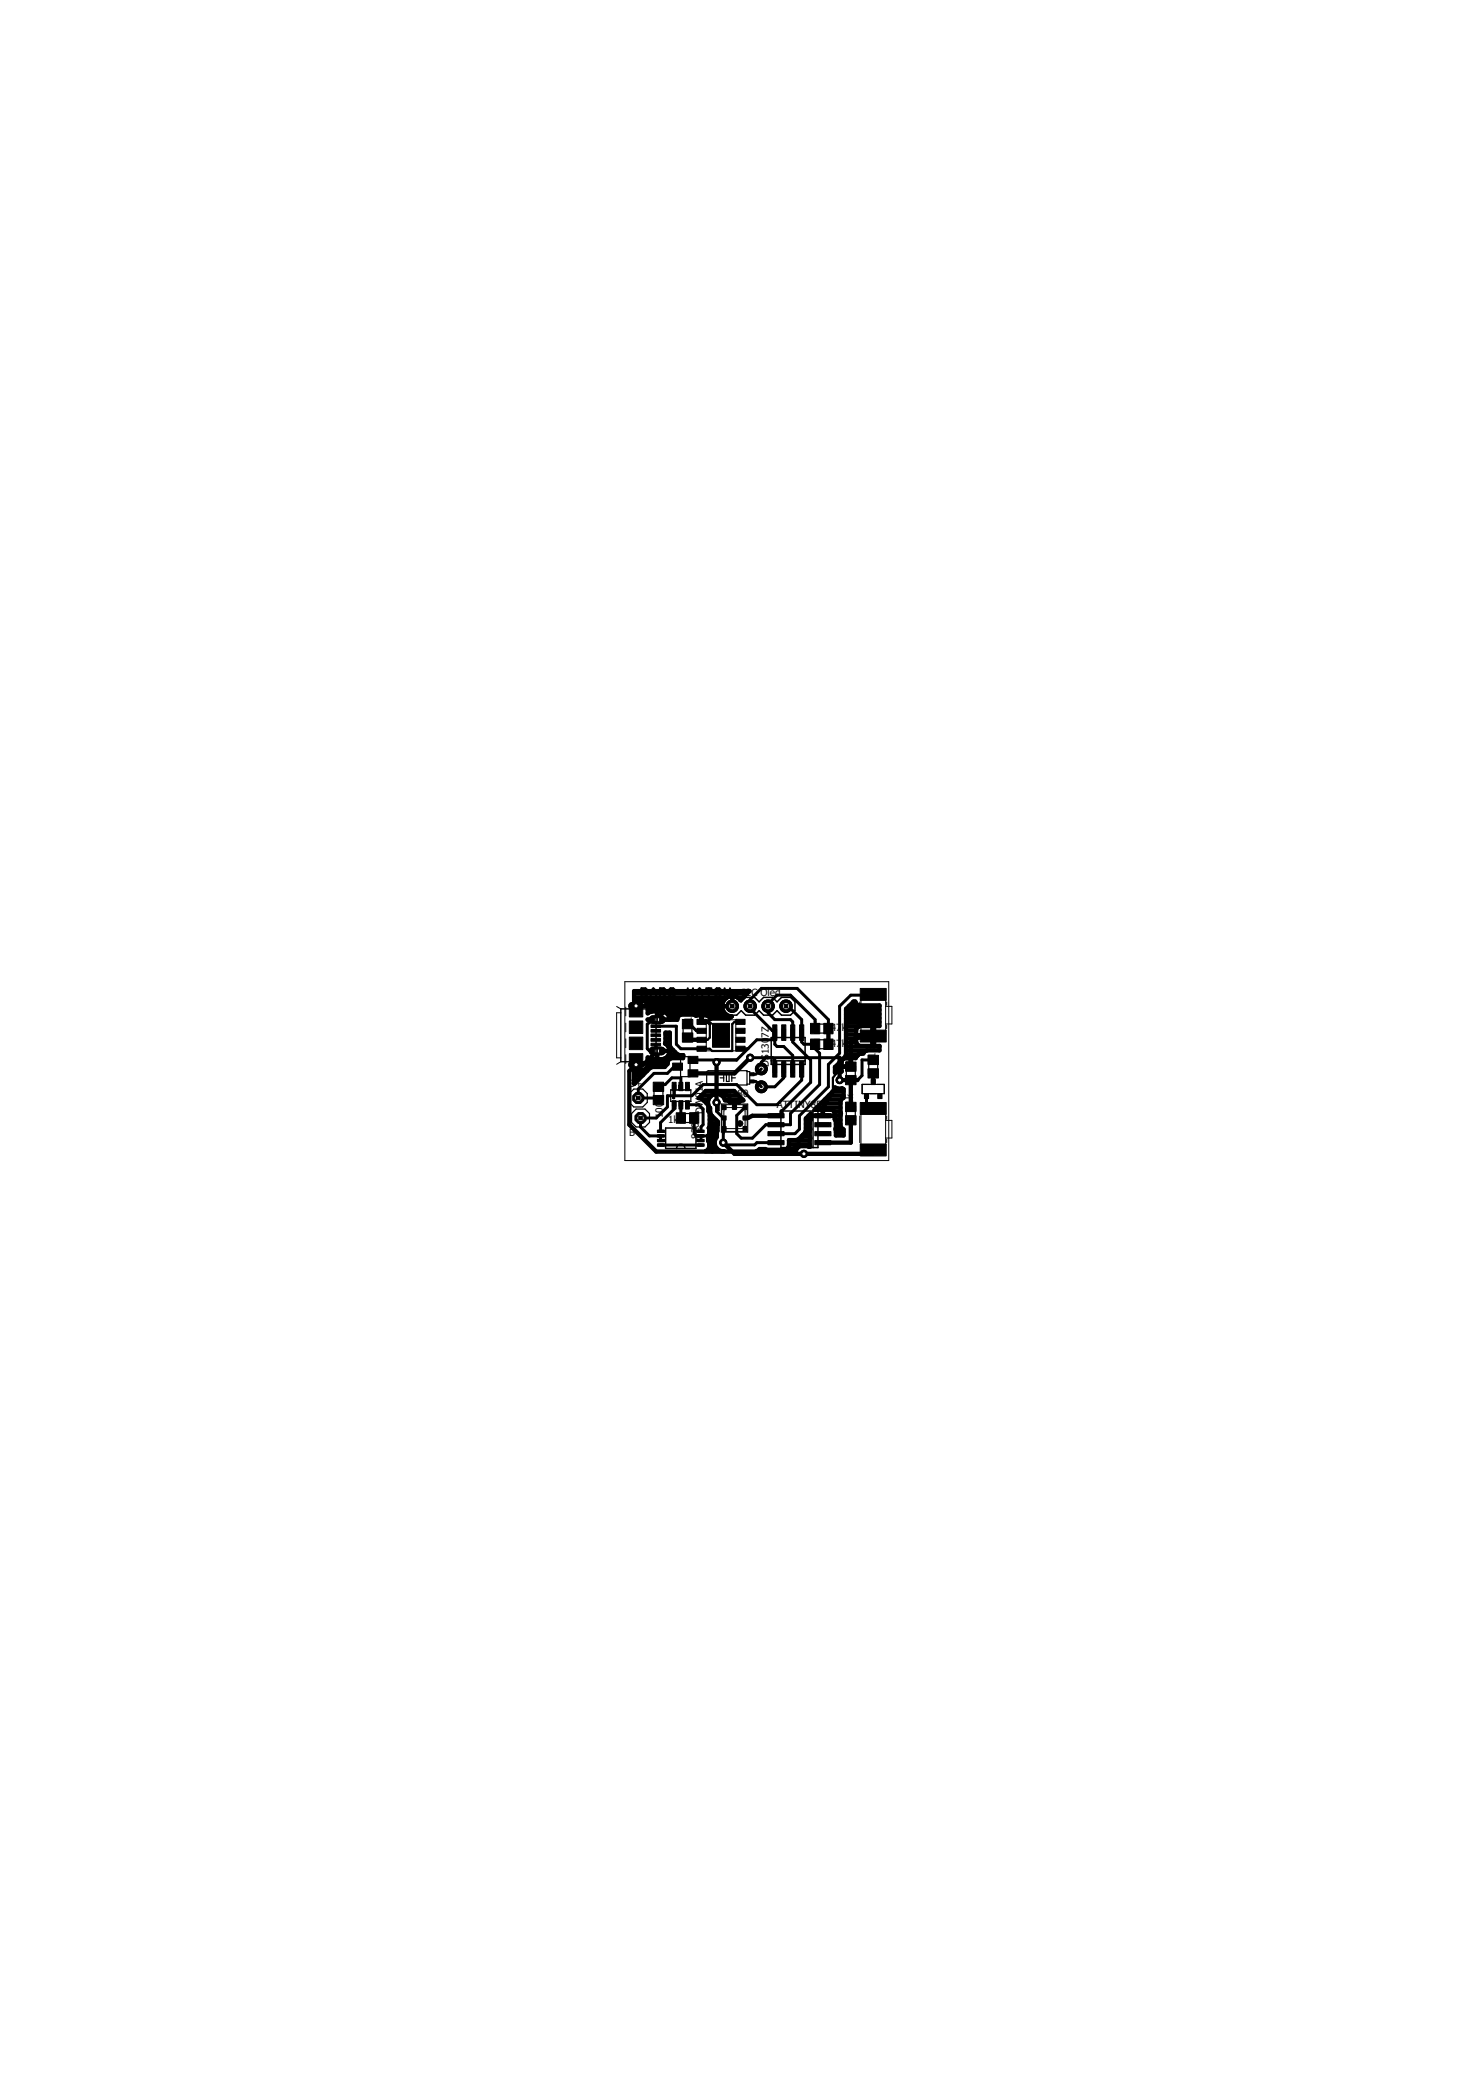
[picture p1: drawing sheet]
<svg xmlns="http://www.w3.org/2000/svg" width="210mm" height="297mm" viewBox="0 0 210 297" stroke-linecap="round" stroke-linejoin="round" font-family="sans-serif">
<defs><g id="words">
<g font-size="1.4">
<text x="105.2" y="141.2">I2C Oled</text>
<text x="98.1" y="144.9" transform="rotate(-90 98.1 144.9)">10k</text>
<text x="109" y="147.1" transform="rotate(-90 109 147.1)">7Z</text>
<text x="117.7" y="146.2">47</text>
<text x="117.7" y="148.4">47</text>
<text x="119.3" y="146.2">k</text>
<text x="119.3" y="148.4">k</text>
<text x="124.1" y="150" transform="rotate(-90 124.1 150)">1k</text>
<text x="89.2" y="154.1">B+</text>
<text x="101" y="155.5">B</text>
<text x="101.9" y="155.5">MP180</text>
<text x="109" y="151.2" transform="rotate(-90 109 151.2)">DS130</text>
<text x="120.9" y="150.9" transform="rotate(-90 120.9 150.9)">1k</text>
<text x="89.2" y="161.1">B-</text>
<text x="94" y="158.5" transform="rotate(-90 94 158.5)">100</text>
<text x="94.7" y="159.2">1k</text>
<text x="99" y="161.5" transform="rotate(-90 99 161.5)">8205A</text>
<text x="99.6" y="157.9" transform="rotate(-90 99.6 157.9)">DW01A</text>
<text x="110.1" y="157.2">ATTINY85</text>
<text x="120.9" y="156.6" transform="rotate(-90 120.9 156.6)">1k</text>
</g>
</g></defs>
<path d="M101.6 150.6v5.7M119 150v3.1M102.5 162l1.6 1.6h9.8" fill="none" stroke="#000" stroke-width=".61"/>
<path d="M106.3 150h12.7" fill="none" stroke="#000" stroke-width=".42"/>
<circle cx="111.4" cy="142.7" r=".89" fill="#000" stroke="#000" stroke-width=".14"/>
<circle cx="111.4" cy="142.7" r=".51" fill="#fff" stroke="#000" stroke-width=".14"/>
<circle cx="108.9" cy="142.7" r=".89" fill="#000" stroke="#000" stroke-width=".14"/>
<circle cx="108.9" cy="142.7" r=".51" fill="#fff" stroke="#000" stroke-width=".14"/>
<circle cx="106.3" cy="142.7" r=".89" fill="#000" stroke="#000" stroke-width=".14"/>
<circle cx="106.3" cy="142.7" r=".51" fill="#fff" stroke="#000" stroke-width=".14"/>
<circle cx="103.8" cy="142.7" r=".89" fill="#000" stroke="#000" stroke-width=".14"/>
<circle cx="103.8" cy="142.7" r=".51" fill="#fff" stroke="#000" stroke-width=".14"/>
<circle cx="90.5" cy="155.7" r=".83" fill="#000" stroke="#000" stroke-width=".14"/>
<circle cx="90.5" cy="155.7" r=".51" fill="#fff" stroke="#000" stroke-width=".14"/>
<circle cx="90.8" cy="158.5" r=".83" fill="#000" stroke="#000" stroke-width=".14"/>
<circle cx="90.8" cy="158.5" r=".51" fill="#fff" stroke="#000" stroke-width=".14"/>
<circle cx="107.9" cy="154.1" r=".85" fill="#000" stroke="#000" stroke-width=".14"/>
<circle cx="107.9" cy="154.1" r=".4" fill="#fff" stroke="#000" stroke-width=".14"/>
<circle cx="107.9" cy="151.6" r=".85" fill="#000" stroke="#000" stroke-width=".14"/>
<circle cx="107.9" cy="151.6" r=".4" fill="#fff" stroke="#000" stroke-width=".14"/>
<path d="M89.6 151h1.1" fill="none" stroke="#000" stroke-width="1.1"/>
<circle cx="90.1" cy="151" r=".3" fill="#fff" stroke="#000" stroke-width=".14"/>
<path d="M89.6 142.6h1.1" fill="none" stroke="#000" stroke-width="1.1"/>
<circle cx="90.1" cy="142.6" r=".3" fill="#fff" stroke="#000" stroke-width=".14"/>
<path d="M92.5 144.6h1.2" fill="none" stroke="#000" stroke-width="1.2"/>
<circle cx="93.1" cy="144.6" r=".36" fill="#fff" stroke="#000" stroke-width=".14"/>
<path d="M92.5 149h1.2" fill="none" stroke="#000" stroke-width="1.2"/>
<circle cx="93.1" cy="149" r=".36" fill="#fff" stroke="#000" stroke-width=".14"/>
<circle cx="101.6" cy="150.6" r=".51" fill="#000" stroke="#000" stroke-width=".14"/>
<circle cx="101.6" cy="150.6" r=".3" fill="#fff" stroke="#000" stroke-width=".14"/>
<circle cx="101.6" cy="156.3" r=".51" fill="#000" stroke="#000" stroke-width=".14"/>
<circle cx="101.6" cy="156.3" r=".3" fill="#fff" stroke="#000" stroke-width=".14"/>
<circle cx="113.9" cy="163.6" r=".51" fill="#000" stroke="#000" stroke-width=".14"/>
<circle cx="113.9" cy="163.6" r=".3" fill="#fff" stroke="#000" stroke-width=".14"/>
<circle cx="102.5" cy="162" r=".51" fill="#000" stroke="#000" stroke-width=".14"/>
<circle cx="102.5" cy="162" r=".3" fill="#fff" stroke="#000" stroke-width=".14"/>
<circle cx="119" cy="153.1" r=".51" fill="#000" stroke="#000" stroke-width=".14"/>
<circle cx="119" cy="153.1" r=".3" fill="#fff" stroke="#000" stroke-width=".14"/>
<circle cx="106.3" cy="150" r=".51" fill="#000" stroke="#000" stroke-width=".14"/>
<circle cx="106.3" cy="150" r=".3" fill="#fff" stroke="#000" stroke-width=".14"/>
<g fill="#000" stroke="#000" stroke-width=".14">
<path d="M89.2 144.8h1.9v1.7h-1.9zM89.2 142.6h1.9v1.6h-1.9zM89.2 147h1.9v1.8h-1.9zM89.2 149.4h1.9v1.6h-1.9zM92.3 147.9h1.3v.4h-1.3zM92.3 147.3h1.3v.3h-1.3zM92.3 146.6h1.3v.4h-1.3zM92.3 146h1.3v.3h-1.3zM92.3 145.3h1.3v.4h-1.3zM92.6 155.3h1.5v1.3h-1.5zM92.6 153.4h1.5v1.3h-1.5zM95.3 156.1h.5v1.1h-.5z"/>
<path d="M95.3 153.5h.5v1.1h-.5zM95.3 150.7h1.4v1h-1.4zM95.8 157.8h1.4v1.5h-1.4zM96.2 156.1h.6v1.1h-.6zM96.2 153.5h.6v1.1h-.6zM96.7 144.5h1.5v1.4h-1.5zM96.7 146.5h1.5v1.3h-1.5zM97.2 156.1h.5v1.1h-.5zM97.2 153.5h.5v1.1h-.5zM97.5 149.8h1.4v1h-1.4zM97.5 151.7h1.4v1h-1.4zM97.7 157.8h1.3v1.5h-1.3z"/>
<path d="M98.8 145.8h1.3v.7h-1.3zM98.8 144.5h1.3v.7h-1.3zM98.8 147.1h1.3v.7h-1.3zM98.8 148.3h1.3v.8h-1.3zM101 145.1h2.4v3.4h-2.4zM102.4 156.7h.5v.6h-.5zM102.4 158.2h.5v.6h-.5zM102.4 159.7h.5v.6h-.5zM103.8 156.8h.6v.5h-.6zM104.3 145.8h1.3v.7h-1.3zM104.3 144.5h1.3v.7h-1.3zM104.3 147.1h1.3v.7h-1.3z"/>
<path d="M104.3 148.3h1.3v.8h-1.3zM105.3 159.7h.5v.6h-.5zM105.3 158.2h.5v.6h-.5zM105.3 156.7h.5v.6h-.5zM108.8 159.2h2.3v.6h-2.3zM108.8 157.9h2.3v.6h-2.3zM109.5 150.5h.6v2.2h-.6zM109.5 145.3h.6v2.2h-.6zM110.8 150.5h.6v2.2h-.6zM110.8 145.3h.6v2.2h-.6zM112.1 150.5h.5v2.2h-.5zM112.1 145.3h.5v2.2h-.5z"/>
<path d="M113.3 150.5h.6v2.2h-.6zM113.3 145.3h.6v2.2h-.6zM114.9 145.1h1.3v1.5h-1.3zM114.9 147.3h1.3v1.5h-1.3zM115.5 159.2h2.3v.6h-2.3zM115.5 157.9h2.3v.6h-2.3zM116.8 145.1h1.3v1.5h-1.3zM116.8 147.3h1.3v1.5h-1.3zM119.8 158.2h1.5v1.3h-1.5zM119.8 156.3h1.5v1.3h-1.5zM119.8 152.5h1.5v1.3h-1.5zM119.8 150.6h1.5v1.3h-1.5z"/>
<path d="M121.9 146h3.7v1.7h-3.7zM121.9 140.1h3.7v1.7h-3.7zM121.9 156.3h3.7v1.7h-3.7zM122.5 155h.6v.8h-.6zM123 151.5h1.5v1.3h-1.5zM123 149.6h1.5v1.3h-1.5zM123.5 153.1h.6v.7h-.6zM124.4 155h.6v.8h-.6zM93.2 160.2h.9v.4h-.9zM93.2 160.9h.9v.3h-.9zM93.2 161.5h.9v.4h-.9zM93.2 162.2h.9v.3h-.9z"/>
<path d="M98.9 162.2h.9v.3h-.9zM98.9 161.5h.9v.4h-.9zM98.9 160.9h.9v.3h-.9zM98.9 160.2h.9v.4h-.9zM108.8 160.4h2.3v.6h-2.3zM108.8 161.7h2.3v.6h-2.3zM115.5 160.4h2.3v.6h-2.3zM115.5 161.7h2.3v.6h-2.3zM121.9 162.2h3.7v1.7h-3.7z"/>
</g>
<g fill="none" stroke="#000" stroke-width=".42">
<path d="M92.9 145.5h3v2.6l.6 .6h2.9M93.2 144.6h-.5l-1 .6v3.5l.4 .3h.8v-.9l.2 .9M93.3 156h.1M95.5 154.1v1.3M95.5 154.1h.1M95.6 156.7l-.1 .5-1.9 2v1.2M96 151.2h-.5l-.9 1h-1.9l-2.2 2.2v1.3h2.5l.3 .3M96.5 154.1v-1.3h-1.3l-.9 1h-1.3l.3 .3M96.5 156.7v1.8M97.4 156.7l1.6-.1 .7 .6v2.3l-.3 .3v.6M97.8 145.2l.9 1h.7M98.2 150.3h6.2"/>
<path d="M98.4 158.5v2.2l.3 .4h2.2M99.4 144.9h.9M101.6 156.3v1.3l.9 .9h.2v1.8l-.2 .4v1.3l.3 .3h4.2l.3-.3h2.7M101.6 150.3v.3M103.8 142.7h-4.1l-.4 .3M104.1 156.3l-1.3-1.3h-1.6l-.9 1v1.6l.6 .9v4.8M104.4 150.3l2.9-2.9h2.5v.7l.3 .3h1l1.3 1.2v2M104.4 150.3h.1M104.9 148.7h1.1M106.3 142.7v-1l1.6-1.6h5.1l4.4 4.5v3.5M106.3 143l3.2 3.2h.3v.2l-.2-.2M107.9 151.6v-1l.6-.6h1l.3 .3v1.3"/>
<path d="M111.1 151.6v1.2l-1.3 1.3h-1.9M111.7 142.7l1.9 1.9v3.1l.3 .4h1.6v.6l.7 .6v4.5l-4.2 4.1v1.6h-3.5l-1.9 1.9h-1.5l-.7-.7v-2.5l1.2-1.2M113.6 151.6v1.5l-3.5 3.5h-2.8l-2.9-2.8h-4.7l-1.6 1.6h-3.5v1.6l-1.6 1.5h-2.2v1.3l1.2 1.3h1.6v.6M115.5 145.8v-1.2l-3.5-3.5h-1.9l-1.2 1.2v1.3l.9 1h2.2l.4 .3v2.8l2.5 2.6v3.2l-4.1 4.1M116.6 158.2h-1.4l-.6 .6v1.6l-2.6 2.9M122.8 155.4v1.8M122.8 157.2v.1M123.5 141.1h-2.9l-1.6 1.6v6.6l-1.6 1.6v3.2l-4.1 4.1v1.9l-.6 .6h-2.7M123.8 150.3h-1.6v2.2l-.7 .6M123.8 157.2h-.1h-.9M93.6 162.3h5.8M99.4 161.1v.6"/>
</g>
<g fill="none" stroke="#000" stroke-width=".61">
<path d="M89.9 153.6h.1M89.9 153h.7M89.9 152.4h1.2M89.9 151.8h1.8M89.9 141.5h13.1M89.9 140.9h16M90.1 142.6h12.2M91.1 155.7h-.6M91.5 142h11M91.8 150.7h2.8M91.8 150.1h.4M91.8 143.2h10.6"/>
<path d="M93.1 142.6v2l1.5-1.6h4.7l.1 .1v1.8M93.1 143.4v1.2M93.1 150.1h.1M93.1 149.5h.1M93.1 149h.1M93.1 144.4h.1M93.1 143.8h.1M93.2 148.8l-.1 1.4M94.1 150.1h.8M94.3 147.8v.2a1.16 1.16 0 0 1 .6 1.2 1.16 1.16 0 0 1-1.1 1h-1.5l-.5-.3v1.2l-.3 .5-.3 .1h-1.3v2l2.3-2.3 .3-.1M94.3 147.8v-1.4h.6v1.9l.4 .5M94.3 147.8h.6"/>
<path d="M94.3 147.2h.6M94.3 146.7h.6M94.6 143.8h8.2M94.7 148.4h.3M94.8 149.5h1.4M94.9 144.4h1.1M94.9 149h-1.8l-1.9 2h-1.1l-.9 .9v7.6l3.8 3.8h19M94.9 144.6h-3.1M94.9 149h.6M94.9 150.1l-.2 .2-.1 .6-.4 .4h-2.5M95.3 148.8h.1M95.3 148.8l.7 .7 .3 .1h.5v.4h-1.6l-.3 .1"/>
<path d="M97.5 147.1l-.4 .3h2.3M97.5 145.2h.3M99 155.7l1-1h4l1.4 1.3-.5 .1-.2 .2-.2-.1h-.8l-.2 .1-.2-.2-.5-.1a1.23 1.23 0 0 0-1.6-.9 1.23 1.23 0 0 0-.8 1.6l-.9-.8zM99.4 155.3h1.4M99.4 144.9h.9M99.4 144.4h.1M99.6 155.9h.8M100 154.7h4.1M100.2 156.5h.2M100.5 159.9a1.12 1.12 0 0 1-.1 1.1M100.5 159.9h1.2M100.6 157.1h.1"/>
<path d="M100.6 157.1l-.1-.1 .1 .1v.7l.2 .3 .9 1-.1 2.1a1.23 1.23 0 0 0 .7 2M100.6 158.2h.3M100.6 157.1v2.6l-.1 .2M100.6 159.4h1.1M100.6 158.8h.9M100.6 157.6h.1M100.6 144.3l.1 .2M100.6 144.4h2.8M100.7 144.5h.1M102.3 155.3h2.4M102.3 142.7h1.5M102.7 155.9h2.6"/>
<path d="M102.8 143.8a1.45 1.45 0 0 1 0-2.2 1.45 1.45 0 0 1 2.1 .2l1.3-1.3h-16.3v1.4h1.3l.3 .1 .3 .5v1.2l.7-.3h1.3a1.15 1.15 0 0 1 1.1 1.2h1.1a.71 .71 0 0 1 .5-.8h1.8l.3 .2h1.6l.4 .3M102.8 143.8l.4 .2 .5 .1-.3 .3h-2.5l-.2 .1M103.8 142.6h.1M103.8 141.2v1.5M103.8 142h.1M103.8 141.5h.1M104.1 156.2v.8M104.1 156.5h.1M104.6 141.5h.7M106.3 142.7v.3M106.3 150l-2.2 2.2h-5.9M109.8 146.4v1"/>
<path d="M110.8 157.6v.6h-4.2l-.6 .3h-.4M111.4 142.7h.3M114.2 159.9h.6M114.2 159.4h.6M114.2 158.8h.7M114.6 158.2h4.5M114.9 158.8l.1-.1-.1-.8-.7 .7v1.7l-.1 .3-.9 .9-.4 .1h-1v.9l-.3 .4-.2 .1h-2.6l-.2-.1h-.8l-.5 .3h5.6a1.19 1.19 0 0 1 1.8-.6M114.9 158.8l-.1 .2v3.6h-.2M115.7 157.1h3.4M116.3 156.5h2.8M116.6 157.6h.1M116.9 155.9h2.3"/>
<path d="M117.4 145.8v2.3M117.5 155.3h2.1M118.2 157.6h.9M118.3 151.8h1M118.4 158.8h.7M118.5 159.9h.8M118.5 159.4h.6M118.9 150.7h.4M119 153.1h2.5M119.2 155.9l.4-.3v-1.2l-.2-.1h-.6l-.5-.1-.1 .4-2.8 2.8h2.6l.2 .2 .1 .2 .1 1M119.2 155.9l-.1 .2v3.5l.1 .3 .4 .2v.9h-1.1v-2l-.1-.2M119.5 150.1h.1"/>
<path d="M119.5 150.1l-1.2 1.2v.8l.5-.2h.5v-.6M119.6 154.7h-1.6l-1.4 2.4v1.1M119.9 145.5h1.8M119.9 149.5l-.4 .6M119.9 149.5h1.7M119.9 149h2.9M119.9 148.4h4.8M119.9 147.8h1.5M119.9 147.2h1.4M119.9 146.7h1.4M119.9 146.1h1.4M119.9 144.9h4.8"/>
<path d="M119.9 144.4h4.8M119.9 143.8h4.8M119.9 143.2h4.8M120.4 142.6h4.3M120.6 150h-.8l-.3 .1M120.6 150.7h.1M120.6 150.1h.1M120.6 151.2v.1M120.6 153.1v3.9M120.6 158.8v3.2h-4M120.9 142h.3M121.3 147.8v-.8h2.6v1.3h.8v.6h-1.8l-.3 .1-.2 .4h-.4"/>
<path d="M121.4 149.8l-.1 .2h-.7v1.2h-1.3v-.7l.1-.3M121.4 149.8h.1M121.7 149.5h.1M121.7 149.5l-.3 .3M122 149.4h.1M122 149.4l-.3 .1M123.6 145.5v2.8h-1.8l-.3-.2-.2-.3M123.6 147.8h.3M123.6 147.2h.3M123.6 146.7h.3M123.6 146.1h.3M123.8 146.9l-2.7 .3-.5 .5v3.6h-2.3"/>
<path d="M123.8 141l-.3 .1M123.8 152.2v1.2M123.9 145.5v1.3h-2.6l.1-1 .3-.3h3v-2.9h-2.9l-.5-.4-.1-.2h-.2l-1.1 1v6.5M100.4 161.7l.1 .3v.7l-.1 .2-.4 .3 2.6 .1M100.4 161v.7M100.4 161.1h1.2M100.4 161.7h.9M100.5 162.8h1.1M100.5 162.2h.8M100.5 160.5h1.1M111.6 162.8h1.4M111.8 162.2h3"/>
<path d="M111.8 161.7h3M113.6 161.1h1.2M114.1 160.5h.7M114.6 162.6h.1M118.5 160.5h1.1M123.8 163l-.1 .6h-9.8"/>
</g>
<path d="M100.3 144.9l.3 .3v1.9l-.3 .3h-.9M104.9 144.9h-.8l-.3 .3v3.8h-2.9l-.3-.3h-1.2M119.3 151.2l-1.3 1.6v1.9" fill="none" stroke="#000" stroke-width=".32"/>
<circle cx="111.4" cy="142.7" r=".89" fill="#000" stroke="#000" stroke-width=".14"/>
<circle cx="111.4" cy="142.7" r=".51" fill="#fff" stroke="#000" stroke-width=".14"/>
<circle cx="108.9" cy="142.7" r=".89" fill="#000" stroke="#000" stroke-width=".14"/>
<circle cx="108.9" cy="142.7" r=".51" fill="#fff" stroke="#000" stroke-width=".14"/>
<circle cx="106.3" cy="142.7" r=".89" fill="#000" stroke="#000" stroke-width=".14"/>
<circle cx="106.3" cy="142.7" r=".51" fill="#fff" stroke="#000" stroke-width=".14"/>
<circle cx="103.8" cy="142.7" r=".89" fill="#000" stroke="#000" stroke-width=".14"/>
<circle cx="103.8" cy="142.7" r=".51" fill="#fff" stroke="#000" stroke-width=".14"/>
<circle cx="90.5" cy="155.7" r=".83" fill="#000" stroke="#000" stroke-width=".14"/>
<circle cx="90.5" cy="155.7" r=".51" fill="#fff" stroke="#000" stroke-width=".14"/>
<circle cx="90.8" cy="158.5" r=".83" fill="#000" stroke="#000" stroke-width=".14"/>
<circle cx="90.8" cy="158.5" r=".51" fill="#fff" stroke="#000" stroke-width=".14"/>
<circle cx="107.9" cy="154.1" r=".85" fill="#000" stroke="#000" stroke-width=".14"/>
<circle cx="107.9" cy="154.1" r=".4" fill="#fff" stroke="#000" stroke-width=".14"/>
<circle cx="107.9" cy="151.6" r=".85" fill="#000" stroke="#000" stroke-width=".14"/>
<circle cx="107.9" cy="151.6" r=".4" fill="#fff" stroke="#000" stroke-width=".14"/>
<path d="M89.6 151h1.1" fill="none" stroke="#000" stroke-width="1.1"/>
<circle cx="90.1" cy="151" r=".3" fill="#fff" stroke="#000" stroke-width=".14"/>
<path d="M89.6 142.6h1.1" fill="none" stroke="#000" stroke-width="1.1"/>
<circle cx="90.1" cy="142.6" r=".3" fill="#fff" stroke="#000" stroke-width=".14"/>
<path d="M92.5 144.6h1.2" fill="none" stroke="#000" stroke-width="1.2"/>
<circle cx="93.1" cy="144.6" r=".36" fill="#fff" stroke="#000" stroke-width=".14"/>
<path d="M92.5 149h1.2" fill="none" stroke="#000" stroke-width="1.2"/>
<circle cx="93.1" cy="149" r=".36" fill="#fff" stroke="#000" stroke-width=".14"/>
<circle cx="101.6" cy="150.6" r=".51" fill="#000" stroke="#000" stroke-width=".14"/>
<circle cx="101.6" cy="150.6" r=".3" fill="#fff" stroke="#000" stroke-width=".14"/>
<circle cx="101.6" cy="156.3" r=".51" fill="#000" stroke="#000" stroke-width=".14"/>
<circle cx="101.6" cy="156.3" r=".3" fill="#fff" stroke="#000" stroke-width=".14"/>
<circle cx="113.9" cy="163.6" r=".51" fill="#000" stroke="#000" stroke-width=".14"/>
<circle cx="113.9" cy="163.6" r=".3" fill="#fff" stroke="#000" stroke-width=".14"/>
<circle cx="102.5" cy="162" r=".51" fill="#000" stroke="#000" stroke-width=".14"/>
<circle cx="102.5" cy="162" r=".3" fill="#fff" stroke="#000" stroke-width=".14"/>
<circle cx="119" cy="153.1" r=".51" fill="#000" stroke="#000" stroke-width=".14"/>
<circle cx="119" cy="153.1" r=".3" fill="#fff" stroke="#000" stroke-width=".14"/>
<circle cx="106.3" cy="150" r=".51" fill="#000" stroke="#000" stroke-width=".14"/>
<circle cx="106.3" cy="150" r=".3" fill="#fff" stroke="#000" stroke-width=".14"/>
<path d="M94.3 159.9h4.3v2.9h-4.3zM102.5 142l.6-.6h1.3l.7 .6 .6-.6h1.3l.6 .6 .6-.6h1.3l.6 .6 .7-.6h1.2l.7 .6v1.3l-.7 .6h-1.2l-.7-.6-.6 .6h-1.3l-.6-.6-.6 .6h-1.3l-.6-.6-.7 .6h-1.3l-.6-.6zM109.3 147.1h4.8v3.8h-4.8zM109.3 150.4h4.8M110.7 157.5h5.2v5.2h-5.2zM115.2 157.5v5.2M95.9 162.8a.6 .6 0 0 1 .6-.6 .6 .6 0 0 1 .6 .6" fill="none" stroke="#000" stroke-width=".21"/>
<g fill="none" stroke="#000" stroke-width=".17">
<path d="M89.8 154.4h1.3l.6 .6v1.3l-.6 .7h-1.3l-.6-.7v-1.3zM90.1 157.2h1.3l.7 .7v1.3l-.7 .6h-1.3l-.6-.6v-1.3zM92.7 154.6v.8M94 154.6v.8M95.1 154.5h2.8v1.7h-2.8zM96.5 149.8h1.3v2.9h-1.3zM96.8 145.8v.8M97 159.2h.9M97 157.9h.9M98.1 145.8v.8M100.2 151.9l5.7-.1v2h-5.6l-.1-.2v-1.5zM102.1 152.8h.5"/>
<path d="M102.6 152.3v1M103 152.3h.3v1h-.3zM103.7 152.3v1M103.7 152.8h.5M105.9 151.9h.4v1.8h-.4M116.1 145.2h.8M116.1 146.5h.8M116.1 147.4h.8M116.1 148.7h.8M120 151.8v.8M120 157.5v.8M121.2 151.8v.8"/>
<path d="M121.2 157.5v.8M122.2 153.8h3.1v1.3h-3.1zM123.1 150.8v.8M124.4 150.8v.8"/>
</g>
<g fill="none" stroke="#000" stroke-width=".14">
<path d="M88.6 139.2h37.4v25.3h-37.4zM87.4 142.7l.6 .3M88 143h5v7.5h-5M88 143v7.5M88 150.5l-.6 .4M88 143.6h-.6v6.4h.6M88.7 142.8v1.2M88.7 145.1v1.2M88.7 147.3v1.2M88.7 149.5v1.3M93 144.3h.2v.5h-.2M93 148.7h.2v.6h-.2"/>
<path d="M100.1 144.6h4.2v4.4h-4.2zM102.2 156.5h3.8v4h-3.8zM102.3 156.6h3.6v3.8h-3.6zM102.7 157.2l.4-.2h2l.4 .2 .1 .3v2l-.2 .4-.3 .1h-2l-.3-.1-.2-.4v-2zM121.9 142v3.8M121.9 158.2v3.8M122 141.2h3.5v5.5h-3.5zM122 157.4h3.5v5.5h-3.5zM122.3 141.2v-.8h3v.8M122.3 146.7v.7h3v-.7M122.3 157.4v-.8h3v.8M125.5 142.7h.9v2.5h-.9"/>
<path d="M125.5 158.9h.9v2.5h-.9M125.7 142v.5M125.7 145.3v.5M125.7 158.2v.5M122.3 162.9v.7h3v-.7M125.7 161.5v.5"/>
</g>
<g fill="#000" stroke="#000" stroke-width=".14">
<path d="M95.4 155.5h.2v.3h-.2l-.1-.1 .2-.1-.2 .1z" fill-rule="evenodd"/>
<circle cx="100.6" cy="145.1" r=".23"/>
<circle cx="104.9" cy="159.3" r=".43"/>
</g>
<path d="M106.6 153.3h.5M106.8 152.3h.3M107.3 153.5l.6 .6M107.9 151.6l-.6 .6" fill="none" stroke="#000" stroke-width=".42"/>
<g fill="#000" stroke="#000" stroke-width=".14">
<path d="M90.2 155.4h.5v.5h-.5zM90.5 158.3h.5v.5h-.5zM92.6 154h1.4v.6h-1.4zM92.6 155.5h1.4v.6h-1.4zM95.3 156.2h.5v.6h-.5zM95.3 153.9h.5v.6h-.5zM95.8 151h.6v.5h-.6zM96.2 153.9h.5v.6h-.5zM96.2 156.2h.6v.6h-.6zM96.4 157.8h.6v1.4h-.6zM96.8 146.6h1.3v.6h-1.3zM96.8 145.1h1.3v.6h-1.3z"/>
<path d="M97.2 156.2h.5v.6h-.5zM97.2 153.9h.5v.6h-.5zM97.8 150.1h.6v.4h-.6zM97.8 151.9h.6v.5h-.6zM97.9 157.8h.6v1.4h-.6zM101.7 156.7h.2v.8h-.2zM103.5 142.4h.5v.5h-.5zM106.1 142.4h.5v.5h-.5zM106.3 152.1h.6v.4h-.6zM106.3 153.1h.6v.4h-.6zM108.6 142.4h.5v.5h-.5zM109.2 157.9h1.5v.6h-1.5z"/>
<path d="M109.2 159.2h1.5v.5h-1.5zM109.6 151h.5v1.1h-.5zM109.6 145.9h.5v1.1h-.5zM110.8 151h.5v1.1h-.5zM110.8 145.9h.5v1.1h-.5zM111.1 142.4h.6v.5h-.6zM112.1 151h.5v1.1h-.5zM112.1 145.9h.5v1.1h-.5zM113.4 151h.5v1.1h-.5zM113.4 145.9h.5v1.1h-.5zM115.4 145.1h.6v1.4h-.6zM115.4 147.4h.6v1.4h-.6z"/>
<path d="M115.9 159.2h1.6v.5h-1.6zM115.9 157.9h1.6v.6h-1.6zM116.9 145.1h.6v1.4h-.6zM116.9 147.4h.6v1.4h-.6zM119.9 156.8h1.4v.7h-1.4zM119.9 158.3h1.4v.6h-1.4zM119.9 151.1h1.4v.7h-1.4zM119.9 152.6h1.4v.6h-1.4zM122.6 155.1h.5v.6h-.5zM123.1 150.2h1.4v.6h-1.4zM123.1 151.7h1.4v.6h-1.4zM123.5 153.1h.5v.6h-.5z"/>
<path d="M124.5 155.1h.4v.6h-.4zM93.3 160.3h.9v.2h-.9zM93.3 160.9h.9v.3h-.9zM93.3 161.6h.9v.3h-.9zM93.3 162.2h.9v.3h-.9zM98.7 162.2h1v.3h-1zM98.7 161.6h1v.3h-1zM98.7 160.9h1v.3h-1zM98.7 160.3h1v.2h-1zM109.2 160.5h1.5v.5h-1.5zM109.2 161.8h1.5v.5h-1.5zM115.9 161.8h1.6v.5h-1.6z"/>
<path d="M115.9 160.5h1.6v.5h-1.6z"/>
</g>
<g fill="none" stroke="#000" stroke-width=".3">
<path d="M90.9 140.1h.6l.2 .2v.2l-.2 .2 .2 .2v.2l-.2 .2h-.6zM90.9 140.7h.6M92.2 140.7h.8M92.2 141.3v-.8l.4-.4 .4 .4v.8M93.5 140.9h.6l.2-.2v-.4l-.2-.2h-.6v1.2M93.9 140.9l.4 .4M95 140.1h.4l.2 .2v.8l-.2 .2h-.4l-.2-.2v-.8zM97.5 140.1v1.2l.3-.4 .4 .4v-1.2M98.8 140.7h.7M98.8 141.3v-.8l.3-.4 .4 .4v.8M100.1 140.1h.7M100.5 140.1v1.2"/>
<path d="M102.2 140.3l-.2-.2h-.4l-.2 .2v.8l.2 .2h.4l.2-.2M102.7 140.7h.8M102.7 140.1v1.2M103.5 140.1v1.2"/>
</g>
<use href="#words"/>
</svg>
